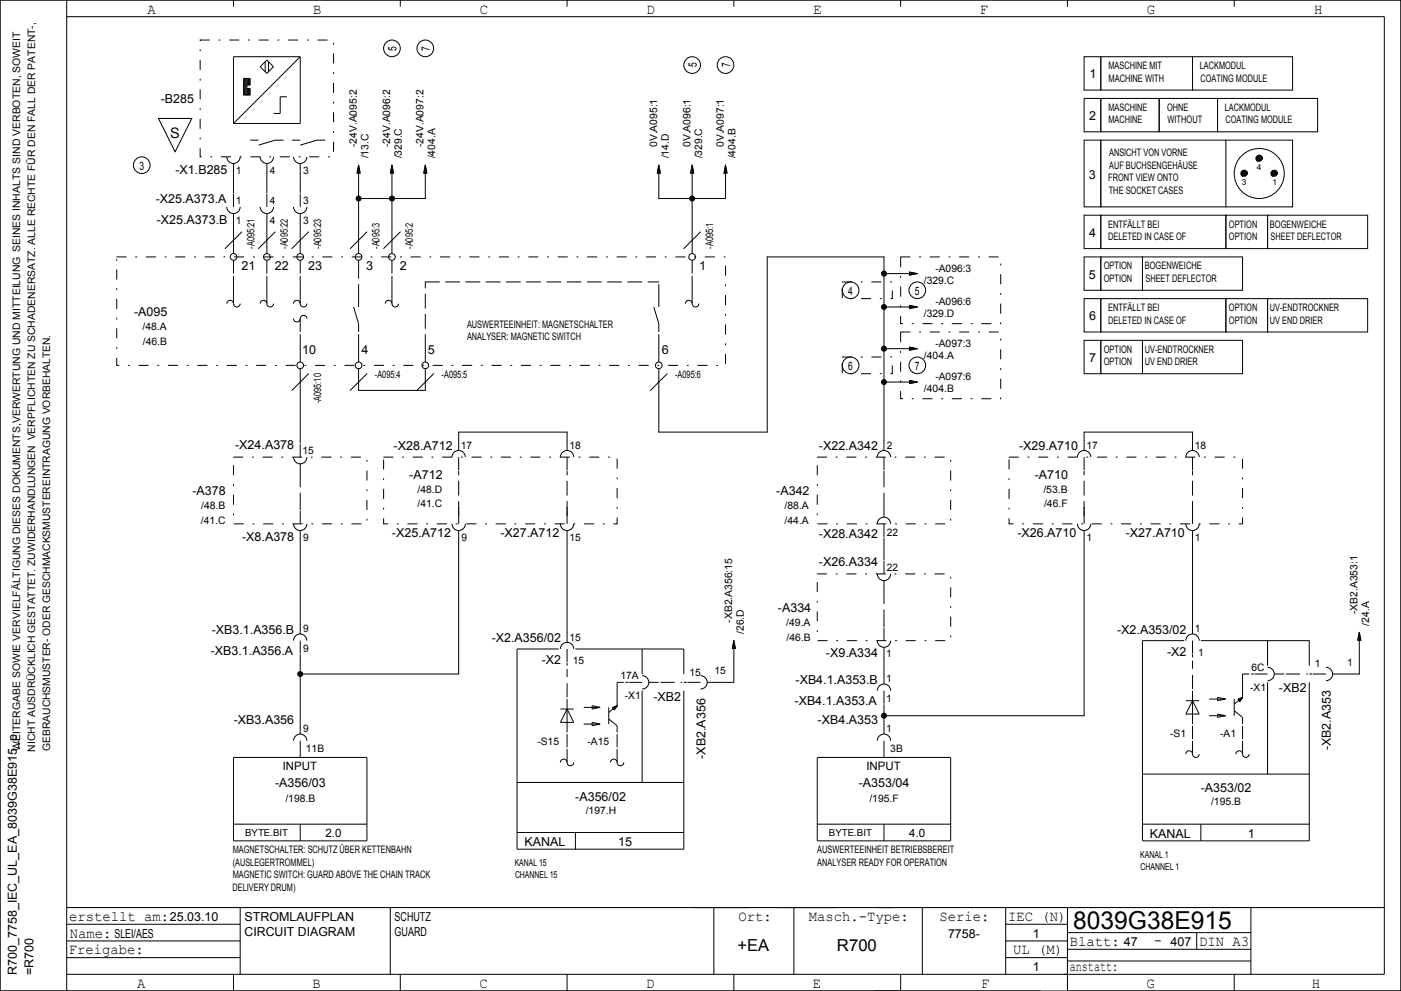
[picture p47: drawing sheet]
<svg xmlns="http://www.w3.org/2000/svg" width="420mm" height="297mm" viewBox="0 0 420 297" stroke-linecap="round" stroke-linejoin="round" font-family="sans-serif">
<defs><g id="words">
<text font-size="7.4" x="321.7" y="278.5">8039G38E915</text>
<g font-size="4.9">
<text x="221" y="285">+EA</text>
<text x="250.9" y="285">R700</text>
</g>
<g font-size="4.4">
<text x="44.3" y="4.2">A</text>
<text x="93.8" y="4.2">B</text>
<text x="143.9" y="4.2">C</text>
<text x="193.9" y="4.2">D</text>
<text x="243.8" y="4.2">E</text>
<text x="293.8" y="4.2">F</text>
<text x="343.8" y="4.2">G</text>
<text x="394" y="4.2">H</text>
<text x="20.7" y="276">erstellt am:</text>
<text x="221.4" y="276">Ort:</text>
<text x="242.5" y="276">Masch.­Type:</text>
<text x="281.6" y="276">Serie:</text>
<text x="302.2" y="276">IEC (N)</text>
<text x="20.9" y="281">Name:</text>
<text x="20.6" y="286">Freigabe:</text>
<text x="303.7" y="286">UL (M)</text>
<text x="320.7" y="283.5">Blatt:</text>
<text x="346" y="283.2">­</text>
<text x="359.5" y="283.5">DIN A3</text>
<text x="320.7" y="291">anstatt:</text>
<text x="41.1" y="296">A</text>
<text x="93.7" y="296">B</text>
<text x="143.7" y="296">C</text>
<text x="193.7" y="296">D</text>
<text x="243.7" y="296">E</text>
<text x="294.1" y="296">F</text>
<text x="343.7" y="296">G</text>
<text x="393.3" y="296">H</text>
</g>
<text font-size="4.3" x="51.1" y="41.3">S</text>
<g font-size="3.7">
<text x="326.6" y="23.5">1</text>
<text x="48.2" y="31">­B285</text>
<text x="326.5" y="36">2</text>
<text x="52.6" y="52">­X1.B285</text>
<text x="326.5" y="53.5">3</text>
<text x="46.7" y="60.8">­X25.A373.A</text>
<text x="47" y="67">­X25.A373.B</text>
<text x="326.5" y="71">4</text>
<text x="72.4" y="81">21</text>
<text x="82.4" y="81">22</text>
<text x="92.4" y="81">23</text>
<text x="109.8" y="81">3</text>
<text x="119.9" y="81">2</text>
<text x="209.6" y="81">1</text>
<text x="326.5" y="83.5">5</text>
<text x="40.2" y="94.7">­A095</text>
<text x="326.5" y="96">6</text>
<text x="90.6" y="106">10</text>
<text x="108.4" y="106">4</text>
<text x="128.3" y="106">5</text>
<text x="198.4" y="106">6</text>
<text x="326.5" y="108.5">7</text>
<text x="70.5" y="134.5">­X24.A378</text>
<text x="118" y="135">­X28.A712</text>
<text x="245.5" y="135">­X22.A342</text>
<text x="305.5" y="135">­X29.A710</text>
<text x="122.7" y="143.5">­A712</text>
<text x="310.2" y="143.5">­A710</text>
<text x="57.7" y="148.5">­A378</text>
<text x="232.7" y="148.5">­A342</text>
<text x="72.6" y="162">­X8.A378</text>
<text x="117.5" y="161">­X25.A712</text>
<text x="150" y="161">­X27.A712</text>
<text x="245.5" y="161.3">­X28.A342</text>
<text x="305" y="161">­X26.A710</text>
<text x="337.5" y="161">­X27.A710</text>
<text x="245.5" y="169.5">­X26.A334</text>
<text x="233.2" y="183.5">­A334</text>
<text x="63.5" y="190">­XB3.1.A356.B</text>
<text x="334.9" y="190">­X2.A353/02</text>
<text x="63.2" y="196.2">­XB3.1.A356.A</text>
<text x="147.4" y="192.5">­X2.A356/02</text>
<text x="247.6" y="197">­X9.A334</text>
<text x="349.9" y="196.5">­X2</text>
<text x="162.4" y="199">­X2</text>
<text x="195.9" y="210">­XB2</text>
<text x="238.5" y="205">­XB4.1.A353.B</text>
<text x="383.4" y="207.5">­XB2</text>
<text x="238.2" y="211.2">­XB4.1.A353.A</text>
<text x="70.1" y="217">­XB3.A356</text>
<text x="245.1" y="217">­XB4.A353</text>
<text x="211.5" y="227.4" transform="rotate(-90 211.5 227.4)">­XB2.A356</text>
<text x="399" y="224.9" transform="rotate(-90 399 224.9)">­XB2.A353</text>
<text x="82.4" y="236">­A356/03</text>
<text x="257.4" y="236">­A353/04</text>
<text x="359.9" y="237.5">­A353/02</text>
<text x="172.4" y="240">­A356/02</text>
<text x="344.7" y="251">KANAL</text>
<text x="374.1" y="251">1</text>
<text x="157.2" y="253.5">KANAL</text>
<text x="185.3" y="253.5">15</text>
<text x="50.9" y="276">25.03.10</text>
<text x="73.3" y="276">STROMLAUFPLAN</text>
<text x="118.3" y="276">SCHUTZ</text>
<text x="34.3" y="281">SLEI/AES</text>
<text x="73.3" y="280.5">CIRCUIT DIAGRAM</text>
<text x="118.3" y="280.5">GUARD</text>
<text x="284.2" y="281">7758­</text>
<text x="309.6" y="281">1</text>
<text x="336.9" y="283.5">47</text>
<text x="350.9" y="283.5">407</text>
<text x="5" y="292.3" transform="rotate(-90 5 292.3)">R700_7758_IEC_UL_EA_8039G38E915_p</text>
<text x="10" y="292.2" transform="rotate(-90 10 292.2)">=R700</text>
<text x="309.6" y="291">1</text>
</g>
<g font-size="3.5">
<text x="118.9" y="15.2" transform="rotate(-90 118.9 15.2)">5</text>
<text x="128.9" y="15.2" transform="rotate(-90 128.9 15.2)">7</text>
<text x="208.9" y="20.2" transform="rotate(-90 208.9 20.2)">5</text>
<text x="218.9" y="20.2" transform="rotate(-90 218.9 20.2)">7</text>
<text x="41.8" y="50.9">3</text>
<text x="254.3" y="88.4">4</text>
<text x="274.3" y="88.4">5</text>
<text x="254.3" y="110.9">6</text>
<text x="274.3" y="110.9">7</text>
<text x="84.7" y="230.9">INPUT</text>
<text x="259.7" y="230.9">INPUT</text>
<text x="97.6" y="250.9">2.0</text>
<text x="272.6" y="250.9">4.0</text>
</g>
<g font-size="3.1">
<text x="332.3" y="20.7">MASCHINE MIT</text>
<text x="359.7" y="20.7">LACKMODUL</text>
<text x="332.3" y="24.5">MACHINE WITH</text>
<text x="359.9" y="24.5">COATING MODULE</text>
<text x="332.3" y="33.2">MASCHINE</text>
<text x="349.9" y="33.2">OHNE</text>
<text x="367.2" y="33.2">LACKMODUL</text>
<text x="332.3" y="37">MACHINE</text>
<text x="350" y="37">WITHOUT</text>
<text x="367.4" y="37">COATING MODULE</text>
<text x="107" y="44.1" transform="rotate(-90 107 44.1)">­24V.A095:2</text>
<text x="110.5" y="47.5" transform="rotate(-90 110.5 47.5)">/13.C</text>
<text x="117" y="44.1" transform="rotate(-90 117 44.1)">­24V.A096:2</text>
<text x="120.5" y="47.5" transform="rotate(-90 120.5 47.5)">/329.C</text>
<text x="127" y="44.1" transform="rotate(-90 127 44.1)">­24V.A097:2</text>
<text x="130.5" y="47.5" transform="rotate(-90 130.5 47.5)">/404.A</text>
<text x="197" y="44.1" transform="rotate(-90 197 44.1)">0V.A095:1</text>
<text x="200.5" y="47.5" transform="rotate(-90 200.5 47.5)">/14.D</text>
<text x="207" y="44.1" transform="rotate(-90 207 44.1)">0V.A096:1</text>
<text x="210.5" y="47.5" transform="rotate(-90 210.5 47.5)">/329.C</text>
<text x="217" y="44.1" transform="rotate(-90 217 44.1)">0V.A097:1</text>
<text x="220.5" y="47.5" transform="rotate(-90 220.5 47.5)">/404.B</text>
<text x="332.5" y="46.7">ANSICHT VON VORNE</text>
<text x="70.7" y="52">1</text>
<text x="80.9" y="52">4</text>
<text x="90.9" y="52">3</text>
<text x="332.5" y="50.5">AUF BUCHSENGEHÄUSE</text>
<text x="332.2" y="54.3">FRONT VIEW ONTO</text>
<text x="332.4" y="58">THE SOCKET CASES</text>
<text x="70.7" y="61">1</text>
<text x="80.9" y="61">4</text>
<text x="90.9" y="61">3</text>
<text x="70.7" y="67">1</text>
<text x="80.9" y="67">4</text>
<text x="90.9" y="67">3</text>
<text x="332.2" y="68.3">ENTFÄLLT BEI</text>
<text x="368.4" y="68.3">OPTION</text>
<text x="380.7" y="68.3">BOGENWEICHE</text>
<text x="76.2" y="74.6" transform="rotate(-90 76.2 74.6)">­A095:21</text>
<text x="86.3" y="74.6" transform="rotate(-90 86.3 74.6)">­A095:22</text>
<text x="96.2" y="74.6" transform="rotate(-90 96.2 74.6)">­A095:23</text>
<text x="113.7" y="74.6" transform="rotate(-90 113.7 74.6)">­A095:3</text>
<text x="123.8" y="74.6" transform="rotate(-90 123.8 74.6)">­A095:2</text>
<text x="213.8" y="74.6" transform="rotate(-90 213.8 74.6)">­A095:1</text>
<text x="332.2" y="72">DELETED IN CASE OF</text>
<text x="368.4" y="72">OPTION</text>
<text x="380.9" y="72">SHEET DEFLECTOR</text>
<text x="280.4" y="81.5">­A096:3</text>
<text x="330.9" y="80.8">OPTION</text>
<text x="343.2" y="80.8">BOGENWEICHE</text>
<text x="277" y="85">/329.C</text>
<text x="330.9" y="84.5">OPTION</text>
<text x="343.4" y="84.5">SHEET DEFLECTOR</text>
<text x="277" y="95">/329.D</text>
<text x="280.4" y="91.5">­A096:6</text>
<text x="332.2" y="93.2">ENTFÄLLT BEI</text>
<text x="368.4" y="93.2">OPTION</text>
<text x="380.7" y="93.2">UV­ENDTROCKNER</text>
<text x="42.7" y="98.9">/48.A</text>
<text x="140" y="98.3">AUSWERTEEINHEIT: MAGNETSCHALTER</text>
<text x="332.2" y="97">DELETED IN CASE OF</text>
<text x="368.4" y="97">OPTION</text>
<text x="380.7" y="97">UV END DRIER</text>
<text x="42.8" y="103.3">/46.B</text>
<text x="140" y="102">ANALYSER: MAGNETIC SWITCH</text>
<text x="277" y="107.5">/404.A</text>
<text x="280.4" y="104">­A097:3</text>
<text x="330.9" y="105.8">OPTION</text>
<text x="343.2" y="105.8">UV­ENDTROCKNER</text>
<text x="112.4" y="113.3">­A095:4</text>
<text x="132.4" y="113.3">­A095:5</text>
<text x="202.4" y="113.3">­A095:6</text>
<text x="280.4" y="114">­A097:6</text>
<text x="330.9" y="109.5">OPTION</text>
<text x="343.2" y="109.5">UV END DRIER</text>
<text x="277" y="117.5">/404.B</text>
<text x="96.2" y="120.8" transform="rotate(-90 96.2 120.8)">­A095:10</text>
<text x="90.7" y="136">15</text>
<text x="138.2" y="134.5">17</text>
<text x="170.7" y="134.5">18</text>
<text x="265.9" y="134.5">2</text>
<text x="325.7" y="134.5">17</text>
<text x="358.2" y="134.5">18</text>
<text x="125.2" y="147.6">/48.D</text>
<text x="312.8" y="147.6">/53.B</text>
<text x="60.3" y="152.6">/48.B</text>
<text x="125.2" y="152">/41.C</text>
<text x="235.2" y="152.6">/88.A</text>
<text x="313" y="152">/46.F</text>
<text x="60.2" y="157">/41.C</text>
<text x="90.9" y="162">9</text>
<text x="138.4" y="162">9</text>
<text x="170.7" y="162">15</text>
<text x="235.2" y="157">/44.A</text>
<text x="265.9" y="160.5">22</text>
<text x="325.7" y="162">1</text>
<text x="358.2" y="162">1</text>
<text x="265.9" y="171">22</text>
<text x="407" y="184.1" transform="rotate(-90 407 184.1)">­XB2.A353:1</text>
<text x="90.9" y="189.5">9</text>
<text x="219.5" y="186.6" transform="rotate(-90 219.5 186.6)">­XB2.A356:15</text>
<text x="223" y="190" transform="rotate(-90 223 190)">/26.D</text>
<text x="235.7" y="187.6">/49.A</text>
<text x="358.2" y="189.5">1</text>
<text x="410.5" y="187.5" transform="rotate(-90 410.5 187.5)">/24.A</text>
<text x="90.9" y="195.5">9</text>
<text x="170.7" y="192">15</text>
<text x="235.8" y="192">/46.B</text>
<text x="265.7" y="197">1</text>
<text x="359.2" y="196.5">1</text>
<text x="171.7" y="199">15</text>
<text x="186" y="203.5">17A</text>
<text x="206.7" y="202.5">15</text>
<text x="214.2" y="202">15</text>
<text x="375.2" y="201">6C</text>
<text x="394.2" y="200">1</text>
<text x="403.9" y="199.5">1</text>
<text x="187.3" y="209.5">­X1</text>
<text x="265.7" y="204.5">1</text>
<text x="374.8" y="207">­X1</text>
<text x="265.7" y="210.5">1</text>
<text x="90.9" y="219.5">9</text>
<text x="265.7" y="219.5">1</text>
<text x="350.8" y="220.8">­S1</text>
<text x="365.8" y="220.8">­A1</text>
<text x="6" y="225" transform="rotate(-90 6 225)">WEITERGABE SOWIE VERVIELFÄLTIGUNG DIESES DOKUMENTS,VERWERTUNG UND MITTEILUNG SEINES INHALTS SIND VERBOTEN, SOWEIT</text>
<text x="10.5" y="225.3" transform="rotate(-90 10.5 225.3)">NICHT AUSDRÜCKLICH GESTATTET. ZUWIDERHANDLUNGEN VERPFLICHTEN ZU SCHADENERSATZ. ALLE RECHTE FÜR DEN FALL DER PATENT­,</text>
<text x="15" y="225.1" transform="rotate(-90 15 225.1)">GEBRAUCHSMUSTER­ ODER GESCHMACKSMUSTEREINTRAGUNG VORBEHALTEN.</text>
<text x="91.7" y="225.5">11B</text>
<text x="161.1" y="223.3">­S15</text>
<text x="176.1" y="223.3">­A15</text>
<text x="266.9" y="225.5">3B</text>
<text x="85.5" y="240.4">/198.B</text>
<text x="175.6" y="243.9">/197.H</text>
<text x="260.7" y="240.4">/195.F</text>
<text x="363" y="241.4">/195.B</text>
<text x="69.8" y="255.8">MAGNETSCHALTER: SCHUTZ ÜBER KETTENBAHN</text>
<text x="245" y="255.8">AUSWERTEEINHEIT BETRIEBSBEREIT</text>
<text x="69.8" y="259.5">(AUSLEGERTROMMEL)</text>
<text x="69.8" y="263.3">MAGNETIC SWITCH: GUARD ABOVE THE CHAIN TRACK</text>
<text x="245" y="259.5">ANALYSER READY FOR OPERATION</text>
<text x="69.7" y="267">DELIVERY DRUM)</text>
</g>
<g font-size="2.9">
<text x="73.5" y="250.7">BYTE.BIT</text>
<text x="248.5" y="250.7">BYTE.BIT</text>
<text x="341.8" y="257.2">KANAL 1</text>
<text x="154.3" y="259.7">KANAL 15</text>
<text x="154.4" y="263.2">CHANNEL 15</text>
<text x="341.9" y="260.7">CHANNEL 1</text>
</g>
<g font-size="2.5">
<text x="376.8" y="51">4</text>
<text x="372.3" y="55.5">3</text>
<text x="381.5" y="55.5">1</text>
</g>
</g></defs>
<path d="M60 12h40v35h-40zM35 77h182.5v32.5h-182.5zM270 77h30v20h-30zM252.5 84.5h15v5h-15zM270 99.5h30v20h-30zM252.5 107h15v5h-15zM70 137h40v20h-40zM115 137h70v20h-70zM245 137h40v20h-40zM302.5 137h70v20h-70zM245 172h40v20h-40z" fill="none" stroke="#000" stroke-width=".3" stroke-dasharray="2.8 2.8 .4 2.8"/>
<g fill="none" stroke="#000" stroke-width=".3" stroke-dasharray="4.2 1.8">
<path d="M70 87v-5M80 87v-5M90 87v-5M107.5 89.5v-7.5M117.5 87v-5M127.5 84.5h70M197.5 89.5v-5M207.5 87v-5M90 104.5v-5M107.5 104.5v-5M127.5 104.5v-20M197.5 104.5v-5"/>
<path d="M90 152v-10M137.5 154.5v-12.5M170 154.5v-12.5M265 152v-10M325 154.5v-12.5M357.5 154.5v-12.5M265 187v-10"/>
</g>
<g fill="none" stroke="#000" stroke-width=".3">
<path d="M0 0h420v297h-420zM20 0v297M20 5h395v287h-395M70 0v2M78 20l2-2 2 2-2 2zM79.5 18.5v3M80.5 18.5v3M90 17h-20v20M90 17v20h-20M90 17l-20 20M120 0v2M170 0v2"/>
<path d="M220 0v2M270 0v2M320 0v2M325 17h5v10h-5zM330 17h27.5v10h-27.5zM357.5 17h30v10h-30zM370 0v2M47.5 35.5h10l-5 10zM73.3 23.5v5M73.5 23.5v5M73.7 23.5v5M74 25.5h1v-2h-2v5h2v-2h-1"/>
<path d="M74 23.5v5M74.2 23.5v2M74.2 26.5v2M74.5 23.5v2M74.5 26.5v2M74.8 23.5v2M74.8 26.5v2M86 29h-2v5h-2M325 29.5h5v10h-5zM330 29.5h17.5v10h-17.5zM347.5 29.5h17.5v10h-17.5zM365 29.5h30v10h-30z"/>
<path d="M68 47a2 2 0 0 0 2 2 2 2 0 0 0 2-2M70 49v8.9M70 58.1v3.9M75 42h2.5M78 47a2 2 0 0 0 2 2 2 2 0 0 0 2-2M80 49v8.9M80 58.1v3.9M85 42h-2.5l-5 1.5M87.5 42h2.5M88 47a2 2 0 0 0 2 2 2 2 0 0 0 2-2M90 49v8.9M90 58.1v3.9"/>
<path d="M97.5 42h-2.5l-5 1.5M107.1 51.6v.4M107.2 51v1M107.3 50.5v1.5M107.4 50v2M107.5 49.4v26.6M107.5 49.4l.5 2.6M107.5 49.4l-.5 2.6M107.6 50.1v1.9M107.7 50.5v1.5M107.8 51v1M107.9 51.6v.4"/>
<path d="M117.1 51.6v.4M117.2 51v1M117.3 50.5v1.5M117.4 50v2M117.5 49.4v26.6M117.5 49.4l.5 2.6M117.5 49.4l-.5 2.6M117.6 50.1v1.9M117.7 50.5v1.5M117.8 51v1M117.9 51.6v.4M127.1 51.6v.4"/>
<path d="M127.2 51v1M127.3 50.5v1.5M127.4 50v2M127.5 49.4v10.1h-20M127.5 49.4l.5 2.6M127.5 49.4l-.5 2.6M127.6 50.1v1.9M127.7 50.5v1.5M127.8 51v1M127.9 51.6v.4M197.1 51.6v.4M197.2 51v1"/>
<path d="M197.3 50.5v1.5M197.4 50v2M197.5 49.4v10.1h20v-10.1M197.5 49.4l.5 2.6M197.5 49.4l-.5 2.6M197.6 50.1v1.9M197.7 50.5v1.5M197.8 51v1M197.9 51.6v.4M207.1 51.6v.4M207.2 51v1M207.3 50.5v1.5"/>
<path d="M207.4 50v2M207.5 49.4v26.6M207.5 49.4l.5 2.6M207.5 49.4l-.5 2.6M207.6 50.1v1.9M207.7 50.5v1.5M207.8 51v1M207.9 51.6v.4M217.1 51.6v.4M217.2 51v1M217.3 50.5v1.5M217.4 50v2"/>
<path d="M217.5 49.4l.5 2.6M217.5 49.4l-.5 2.6M217.6 50.1v1.9M217.7 50.5v1.5M217.8 51v1M217.9 51.6v.4M325 42h5v20h-5zM330 42h57.5v20h-57.5zM367.5 42v20M68 62a2 2 0 0 0 2 2 2 2 0 0 0 2-2M70 64v12M70 78v4"/>
<path d="M72.5 69.5l-5 5M78 62a2 2 0 0 0 2 2 2 2 0 0 0 2-2M80 64v12M80 78v4M82.5 69.5l-5 5M88 62a2 2 0 0 0 2 2 2 2 0 0 0 2-2M90 64v12M90 78v4M92.5 69.5l-5 5M107.5 78v4M110 69.5l-5 5M117.5 78v4"/>
<path d="M120 69.5l-5 5M207.5 78v4M210 69.5l-5 5M325 64.5h5v10h-5zM325 77h5v10h-5zM330 64.5h37.5v10h-37.5zM330 77h12.5v10h-12.5zM342.5 77h30v10h-30zM367.5 64.5h12.5v10h-12.5zM380 64.5h30v10h-30zM68 91a1 1 0 0 1 1-1 1 1 0 0 1 1 1M70 91a1 1 0 0 0 1 1 1 1 0 0 0 1-1"/>
<path d="M70 87v4M78 91a1 1 0 0 1 1-1 1 1 0 0 1 1 1M80 91a1 1 0 0 0 1 1 1 1 0 0 0 1-1M80 87v4M88 95.5a1 1 0 0 0 1 1 1 1 0 0 0 1-1M88 91a1 1 0 0 1 1-1 1 1 0 0 1 1 1M90 95.5a1 1 0 0 1 1-1 1 1 0 0 1 1 1M90 91a1 1 0 0 0 1 1 1 1 0 0 0 1-1M90 87v4M90 95.5v4M106 92l1.5 5v2.5M107.5 89.5v2.5"/>
<path d="M115.5 91a1 1 0 0 1 1-1 1 1 0 0 1 1 1M117.5 91a1 1 0 0 0 1 1 1 1 0 0 0 1-1M117.5 87v4M196 92l1.5 5v2.5M197.5 89.5v2.5M205.5 91a1 1 0 0 1 1-1 1 1 0 0 1 1 1M207.5 91a1 1 0 0 0 1 1 1 1 0 0 0 1-1M207.5 87v4M265 82h10.1M265 92h10.1M272.5 82.4h.4M272.5 82.3h1"/>
<path d="M272.5 82.2h1.5M272.5 82.1h2M272.5 81.9h1.9M272.5 81.8h1.5M272.5 81.7h1M272.5 81.6h.4M272.5 81.5l2.6 .5M272.5 92.4h.4M272.5 92.3h1M272.5 92.2h1.5M272.5 92.1h2M272.5 91.9h1.9"/>
<path d="M272.5 91.8h1.5M272.5 91.7h1M272.5 91.6h.4M272.5 91.5l2.6 .5M275.1 82l-2.6 .5M275.1 92l-2.6 .5M325 89.5h5v10h-5zM330 89.5h37.5v10h-37.5zM367.5 89.5h12.5v10h-12.5zM380 89.5h30v10h-30zM90 104.5v4M90 110.5v22.4"/>
<path d="M92.5 112l-5 5M107.5 110.5v6.5h20v-6.5M107.5 104.5v4M110 112l-5 5M127.5 104.5v4M130 112l-5 5M197.5 110.5v19h32.5v-52.5h35v58M197.5 104.5v4M200 112l-5 5M265 114.5h10.1M265 104.5h10.1M272.5 114.9h.4"/>
<path d="M272.5 114.8h1M272.5 114.7h1.5M272.5 114.6h2M272.5 114.4h1.9M272.5 114.3h1.5M272.5 114.2h1M272.5 114.1h.4M272.5 114l2.6 .5M272.5 104.9h.4M272.5 104.8h1M272.5 104.7h1.5M272.5 104.6h2"/>
<path d="M272.5 104.4h1.9M272.5 104.3h1.5M272.5 104.2h1M272.5 104.1h.4M272.5 104l2.6 .5M275.1 114.5l-2.6 .5M275.1 104.5l-2.6 .5M325 102h5v10h-5zM330 102h12.5v10h-12.5zM342.5 102h30v10h-30zM88 137a2 2 0 0 0 2 2 2 2 0 0 0 2-2M90 133.1v3.9"/>
<path d="M90 139v3M135.5 137a2 2 0 0 1 2-2 2 2 0 0 1 2 2M137.5 135v-5.5h32.5v5.5M137.5 137v3.9M168 137a2 2 0 0 1 2-2 2 2 0 0 1 2 2M170 137v3.9M263 137a2 2 0 0 1 2-2 2 2 0 0 1 2 2M265 137v3.9M323 137a2 2 0 0 1 2-2 2 2 0 0 1 2 2M325 135v-5.5h32.5v5.5M325 137v3.9M355.5 137a2 2 0 0 1 2-2 2 2 0 0 1 2 2"/>
<path d="M357.5 137v3.9M88 157a2 2 0 0 0 2 2 2 2 0 0 0 2-2M90 152v.9M90 153.1v3.9M90 159v31M135.5 157a2 2 0 0 0 2 2 2 2 0 0 0 2-2M137.5 141.1v.9M137.5 152v.9M137.5 153.1v3.9M137.5 159v43h-47.5M168 157a2 2 0 0 0 2 2 2 2 0 0 0 2-2M170 141.1v.9"/>
<path d="M170 152v.9M170 153.1v3.9M170 159v33.5M263 157a2 2 0 0 1 2-2 2 2 0 0 1 2 2M265 141.1v.9M265 152v3M265 157v3.9M323 157a2 2 0 0 0 2 2 2 2 0 0 0 2-2M325 141.1v.9M325 152v.9M325 153.1v3.9M325 159v55.5h-60"/>
<path d="M355.5 157a2 2 0 0 0 2 2 2 2 0 0 0 2-2M357.5 141.1v.9M357.5 152v.9M357.5 153.1v3.9M357.5 159v31M263 172a2 2 0 0 0 2 2 2 2 0 0 0 2-2M265 161.1v6.8M265 168.1v3.9M265 174v3M88 192a2 2 0 0 1 2-2 2 2 0 0 1 2 2M90 192v3.9M90 196.1v23.9"/>
<path d="M167.5 194.5h-12.5v60h50v-47.5M168 194.5a2 2 0 0 1 2-2 2 2 0 0 1 2 2M170 194.5v3.9M170 198.6v.9M172.5 194.5h32.5v7.5M192.5 194.5v7.5M219.6 194.1v.4M219.7 193.5v1M219.8 193v1.5M219.9 192.5v2M220 191.9v12.6h-8M220 191.9l.5 2.6"/>
<path d="M220 191.9l-.5 2.6M220.1 192.6v1.9M220.2 193v1.5M220.3 193.5v1M220.4 194.1v.4M263 192a2 2 0 0 0 2 2 2 2 0 0 0 2-2M265 187v.9M265 188.1v3.9M265 194v11M355 192h-12.5v60h50v-47.5M355.5 192a2 2 0 0 1 2-2 2 2 0 0 1 2 2M357.5 192v3.9"/>
<path d="M357.5 196.1v.9M360 192h32.5v7.5M380 192v7.5M407.1 191.6v.4M407.2 191v1M407.3 190.5v1.5M407.4 190v2M407.5 189.4v12.6h-8M407.5 189.4l.5 2.6M407.5 189.4l-.5 2.6M407.6 190.1v1.9M407.7 190.5v1.5"/>
<path d="M407.8 191v1M407.9 191.6v.4M168 212.5h4M170 209.5v10M170 212.5l2 4h-4zM175 217h4.9M175 212h4.9M177.5 211.5l2.4 .5-2.4 .5zM177.5 216.5l2.4 .5-2.4 .5zM182.5 212v5M182.5 215.5l2.5 2v2M183.6 212.1l1.4-.6-.8 1.3z"/>
<path d="M185 211.5l-1 1M185 204.5v7M185 211.5l-.9 1.2M185 211.5l-2.5 2M185 211.5l-1.4 .6M185 211.5l-1.3 .7M185 211.5l-1.2 .8M185 211.5l-1.2 .9M185 211.5l-1 1.1M187.5 204.5h.9M188.6 204.5h3.9M192.5 202.5a2 2 0 0 1 2 2 2 2 0 0 1-2 2"/>
<path d="M192.5 207v27.5M194.5 204.5h3M205 204.5h.9M206.1 204.5h3.9M210 202.5a2 2 0 0 1 2 2 2 2 0 0 1-2 2M263 207a2 2 0 0 1 2-2 2 2 0 0 1 2 2M265 207v3.9M265 211.1v8.9M355.5 210h4M357.5 207v10M357.5 210l2 4h-4zM362.5 214.5h4.9"/>
<path d="M362.5 209.5h4.9M365 209l2.4 .5-2.4 .5zM365 214l2.4 .5-2.4 .5zM370 209.5v5M370 213l2.5 2v2M371.1 209.6l1.4-.6-.8 1.3zM372.5 209l-1.1 1M372.5 202v7M372.5 209l-.9 1.2M372.5 209l-2.5 2M372.5 209l-1.4 .6M372.5 209l-1.3 .7"/>
<path d="M372.5 209l-1.2 .8M372.5 209l-1.2 .9M372.5 209l-1.1 .9M372.5 209l-1 1.1M375 202h.9M376.1 202h3.9M380 200a2 2 0 0 1 2 2 2 2 0 0 1-2 2M380 204.5v27.5M382 202h3M392.5 202h.9M393.6 202h3.9M397.5 200a2 2 0 0 1 2 2 2 2 0 0 1-2 2"/>
<path d="M70 227h40v25h-40zM88 222a2 2 0 0 1 2-2 2 2 0 0 1 2 2M90 222v5M155 234.5h50M168 228.5a1 1 0 0 1 1-1 1 1 0 0 1 1 1M170 228.5a1 1 0 0 0 1 1 1 1 0 0 0 1-1M170 224.5v4M183 228.5a1 1 0 0 1 1-1 1 1 0 0 1 1 1M185 228.5a1 1 0 0 0 1 1 1 1 0 0 0 1-1M185 224.5v4M245 227h40v25h-40zM263 222a2 2 0 0 1 2-2 2 2 0 0 1 2 2"/>
<path d="M265 222v5M342.5 232h50M355.5 226a1 1 0 0 1 1-1 1 1 0 0 1 1 1M357.5 226a1 1 0 0 0 1 1 1 1 0 0 0 1-1M357.5 222v4M370.5 226a1 1 0 0 1 1-1 1 1 0 0 1 1 1M372.5 226a1 1 0 0 0 1 1 1 1 0 0 0 1-1M372.5 222v4M70 247h40M90 247v5M155 249.5h50M172.5 249.5v5"/>
<path d="M245 247h40M265 247v5M342.5 247h50M360 247v5M20 277h52M20 272h395M72 272v20M117 272v20M214 272v20M238 272v20M276.5 272v20M301.5 272v20"/>
<path d="M301.5 277h18.5M320 272v25h100v-297h-420v297h312M320 279.5h55M358.7 279.5v5M375 272v20M20 287h52M20 282h52M70 292v5M120 292v5M170 292v5M220 292v5M270 292v5"/>
<path d="M301.5 287h18.5M301.5 282h18.5M320 284.5h55M320 288h55M370 292v5"/>
<circle cx="117.5" cy="14.5" r="2.5"/>
<circle cx="127.5" cy="14.5" r="2.5"/>
<circle cx="207.5" cy="19.5" r="2.5"/>
<circle cx="217.5" cy="19.5" r="2.5"/>
<circle cx="42.5" cy="49.5" r="2.5"/>
<circle cx="377.5" cy="52" r="7.5"/>
<circle cx="70" cy="77" r="1"/>
<circle cx="80" cy="77" r="1"/>
<circle cx="90" cy="77" r="1"/>
<circle cx="107.5" cy="77" r="1"/>
<circle cx="117.5" cy="77" r="1"/>
<circle cx="207.5" cy="77" r="1"/>
<circle cx="255" cy="87" r="2.5"/>
<circle cx="275" cy="87" r="2.5"/>
<circle cx="90" cy="109.5" r="1"/>
<circle cx="107.5" cy="109.5" r="1"/>
<circle cx="127.5" cy="109.5" r="1"/>
<circle cx="197.5" cy="109.5" r="1"/>
<circle cx="255" cy="109.5" r="2.5"/>
<circle cx="275" cy="109.5" r="2.5"/>
</g>
<g fill="#000" stroke="#000" stroke-width=".3" stroke-dasharray="4.2 1.8">
<circle cx="373" cy="52" r="1"/>
<circle cx="377.5" cy="47.5" r="1"/>
<circle cx="382" cy="52" r="1"/>
</g>
<path d="M170 209v-8.5M185 204.5h2M198 204.5h6.5M357.5 206.5v-8.5M372.5 202h2M385.5 202h6.5M170 224v-4M185 224v-4M357.5 221.5v-4M372.5 221.5v-4" fill="none" stroke="#000" stroke-width=".3" stroke-dasharray="4.2 1.8" stroke-linecap="butt"/>
<g fill="#000">
<circle cx="107.5" cy="59.5" r=".9"/>
<circle cx="117.5" cy="59.5" r=".9"/>
<circle cx="207.5" cy="59.5" r=".9"/>
<circle cx="265" cy="82" r=".9"/>
<circle cx="265" cy="92" r=".9"/>
<circle cx="265" cy="104.5" r=".9"/>
<circle cx="265" cy="114.5" r=".9"/>
<circle cx="90" cy="202" r=".9"/>
<circle cx="265" cy="214.5" r=".9"/>
</g>
<use href="#words"/>
</svg>
